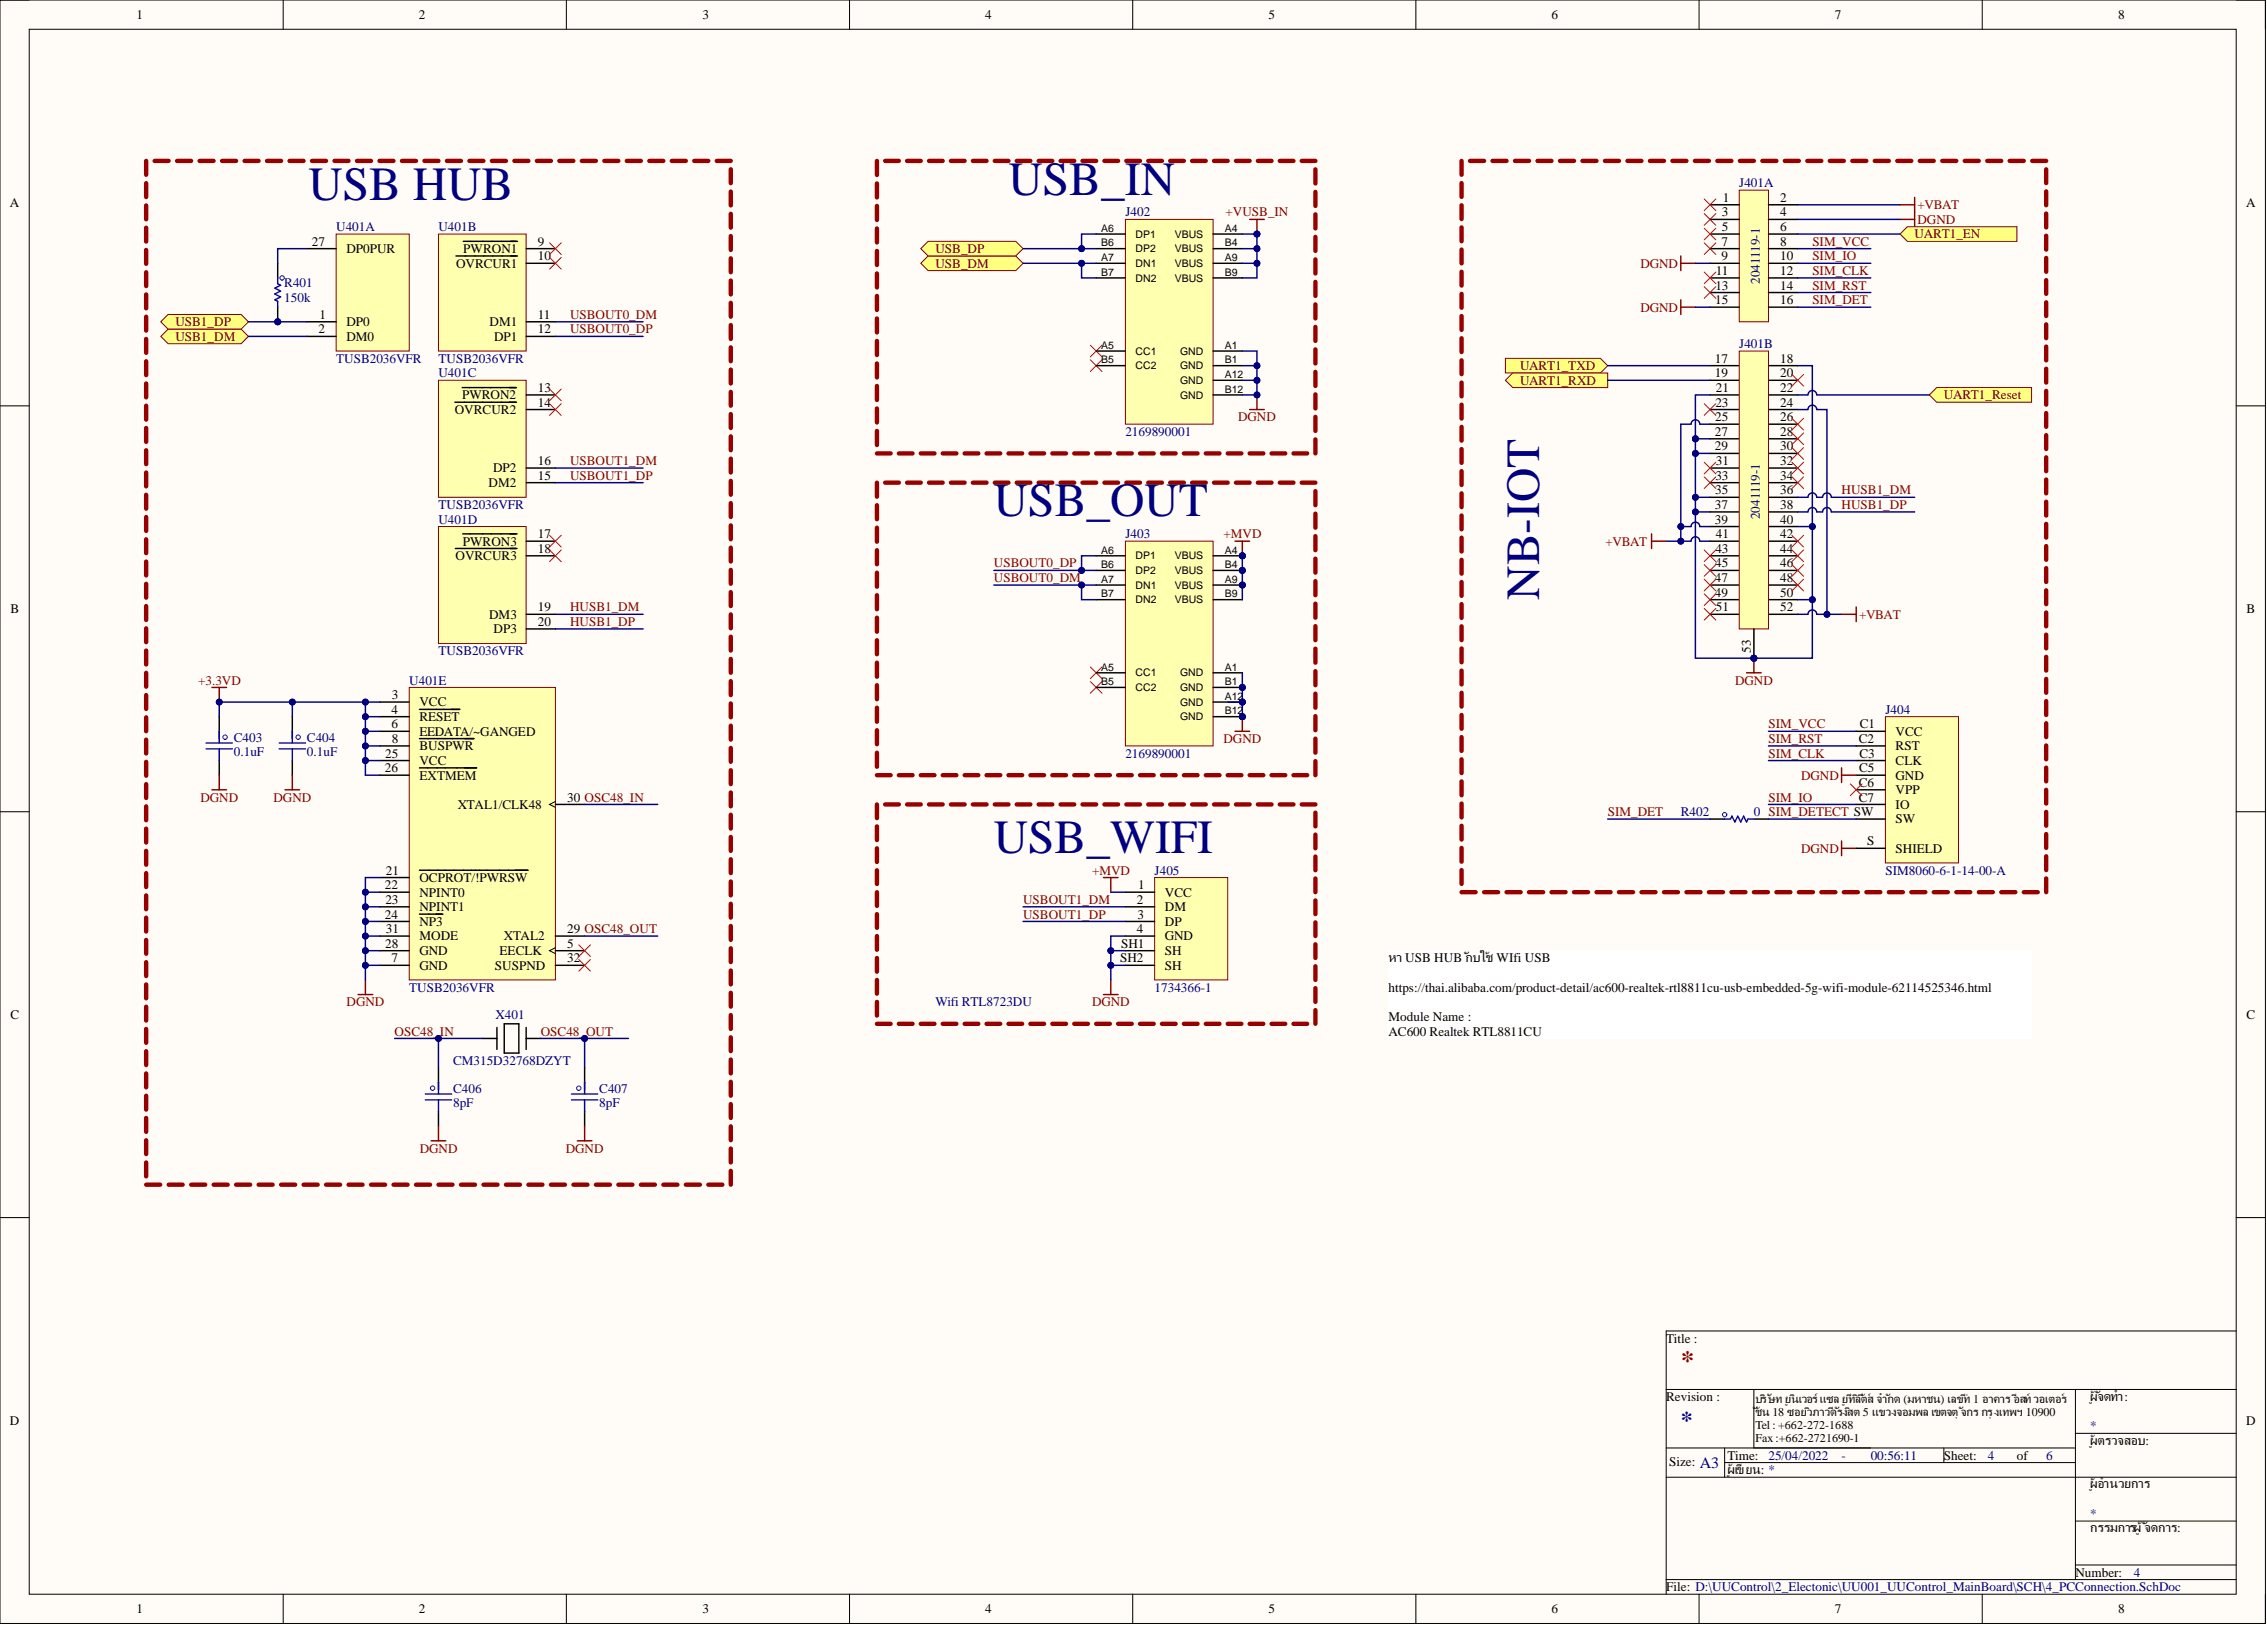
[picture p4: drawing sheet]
<svg xmlns="http://www.w3.org/2000/svg" width="393mm" height="282mm" viewBox="0 0 393 282" stroke-linecap="round" stroke-linejoin="round" font-family="sans-serif">
<defs><g id="words">
<text font-size="8.3" fill="#000080" x="267" y="104" transform="rotate(-90 267 104)">NB-IOT</text>
<g font-size="8.2" fill="#000080">
<text x="53.5" y="34.8">USB HUB</text>
<text x="175" y="33.7">USB_IN</text>
<text x="172.4" y="89.6">USB_OUT</text>
<text x="172.4" y="147.9">USB_WIFI</text>
</g>
<text font-size="4.6" fill="#800000" x="291.6" y="237.5">*</text>
<text font-size="4.1" fill="#000080" x="291.6" y="247.7">*</text>
<text font-size="2.7" fill="#000080" x="294.9" y="254.6">A3</text>
<g font-size="2.3">
<text x="23.7" y="3.3">1</text>
<text x="72.7" y="3.3">2</text>
<text x="121.9" y="3.3">3</text>
<text x="170.9" y="3.3">4</text>
<text x="220.1" y="3.3">5</text>
<text x="269.2" y="3.3">6</text>
<text x="318.3" y="3.3">7</text>
<text x="367.5" y="3.3">8</text>
<text x="1.7" y="36">A</text>
<text x="298.9" y="35">1</text>
<text x="308.9" y="35">2</text>
<text x="389.7" y="36">A</text>
<text x="298.7" y="40.1">5</text>
<text x="298.8" y="37.6">3</text>
<text x="308.9" y="37.6">4</text>
<text x="308.9" y="40.1">6</text>
<text x="54.1" y="42.6">27</text>
<text x="60.1" y="43.9">DP0PUR</text>
<text x="79.1" y="46.4">OVRCUR1</text>
<text x="80.4" y="43.9">PWRON1</text>
<text x="93.3" y="45.2">10</text>
<text x="93.3" y="42.6">9</text>
<text x="297.7" y="47.7">11</text>
<text x="298.7" y="42.6">7</text>
<text x="298.7" y="45.2">9</text>
<text x="308.9" y="42.6">8</text>
<text x="308.9" y="45.2">10</text>
<text x="308.9" y="47.7">12</text>
<text x="297.6" y="52.8">15</text>
<text x="297.6" y="50.2">13</text>
<text x="308.9" y="50.2">14</text>
<text x="308.9" y="52.8">16</text>
<text x="55.2" y="57.8">2</text>
<text x="55.5" y="55.3">1</text>
<text x="60.1" y="59.1">DM0</text>
<text x="60.1" y="56.6">DP0</text>
<text x="85" y="56.6">DM1</text>
<text x="85.7" y="59.1">DP1</text>
<text x="93.3" y="55.3">11</text>
<text x="93.3" y="57.8">12</text>
<text x="297.6" y="62.9">17</text>
<text x="297.6" y="65.5">19</text>
<text x="308.9" y="62.9">18</text>
<text x="308.9" y="65.5">20</text>
<text x="78.9" y="71.8">OVRCUR2</text>
<text x="80.2" y="69.3">PWRON2</text>
<text x="93.3" y="70.5">14</text>
<text x="93.3" y="68">13</text>
<text x="297.6" y="70.5">23</text>
<text x="297.7" y="68">21</text>
<text x="308.9" y="68">22</text>
<text x="308.9" y="70.5">24</text>
<text x="297.6" y="75.6">27</text>
<text x="297.6" y="73.1">25</text>
<text x="308.9" y="73.1">26</text>
<text x="308.9" y="75.6">28</text>
<text x="85.5" y="81.9">DP2</text>
<text x="93.3" y="83.2">15</text>
<text x="93.3" y="80.7">16</text>
<text x="297.6" y="78.1">29</text>
<text x="297.6" y="83.2">33</text>
<text x="297.7" y="80.7">31</text>
<text x="308.9" y="78.1">30</text>
<text x="308.9" y="80.7">32</text>
<text x="308.9" y="83.2">34</text>
<text x="84.8" y="84.5">DM2</text>
<text x="297.6" y="88.3">37</text>
<text x="297.6" y="85.8">35</text>
<text x="308.9" y="85.8">36</text>
<text x="308.9" y="88.3">38</text>
<text x="80.3" y="94.6">PWRON3</text>
<text x="93.3" y="95.9">18</text>
<text x="93.3" y="93.4">17</text>
<text x="297.6" y="90.8">39</text>
<text x="297.6" y="95.9">43</text>
<text x="297.7" y="93.4">41</text>
<text x="308.9" y="90.8">40</text>
<text x="308.9" y="93.4">42</text>
<text x="308.9" y="95.9">44</text>
<text x="79" y="97.2">OVRCUR3</text>
<text x="297.6" y="101">47</text>
<text x="297.6" y="98.4">45</text>
<text x="308.9" y="98.4">46</text>
<text x="308.9" y="101">48</text>
<text x="1.8" y="106.4">B</text>
<text x="84.9" y="107.3">DM3</text>
<text x="93.3" y="106">19</text>
<text x="297.6" y="103.5">49</text>
<text x="297.7" y="106">51</text>
<text x="308.9" y="103.5">50</text>
<text x="308.9" y="106">52</text>
<text x="389.8" y="106.4">B</text>
<text x="85.6" y="109.9">DP3</text>
<text x="93.3" y="108.6">20</text>
<text x="303.8" y="113.2" transform="rotate(-90 303.8 113.2)">53</text>
<text x="67.9" y="123.8">4</text>
<text x="68" y="121.3">3</text>
<text x="72.8" y="125.1">RESET</text>
<text x="72.8" y="122.5">VCC</text>
<text x="66.8" y="131.4">25</text>
<text x="67.9" y="126.3">6</text>
<text x="68" y="128.9">8</text>
<text x="72.8" y="130.1">BUSPWR</text>
<text x="72.8" y="127.6">EEDATA/~GANGED</text>
<text x="322.5" y="128.9">C2</text>
<text x="322.6" y="131.4">C3</text>
<text x="322.7" y="126.3">C1</text>
<text x="328.9" y="127.6">VCC</text>
<text x="328.9" y="130.1">RST</text>
<text x="66.8" y="134">26</text>
<text x="72.8" y="135.2">EXTMEM</text>
<text x="72.8" y="132.7">VCC</text>
<text x="322.5" y="136.5">C6</text>
<text x="322.6" y="134">C5</text>
<text x="328.9" y="132.7">CLK</text>
<text x="328.9" y="135.2">GND</text>
<text x="328.9" y="137.8">VPP</text>
<text x="79.5" y="140.3">XTAL1/CLK48</text>
<text x="98.4" y="139">30 OSC48_IN</text>
<text x="322.5" y="139">C7</text>
<text x="328.9" y="140.3">IO</text>
<text x="328.9" y="142.8">SW</text>
<text x="324" y="146.6">S</text>
<text x="328.9" y="147.9">SHIELD</text>
<text x="66.8" y="154.2">22</text>
<text x="66.9" y="151.7">21</text>
<text x="72.8" y="153">OCPROT/!PWRSW</text>
<text x="72.8" y="155.5">NPINT0</text>
<text x="197.5" y="154.2">1</text>
<text x="202.1" y="155.5">VCC</text>
<text x="66.8" y="159.3">24</text>
<text x="66.9" y="156.8">23</text>
<text x="66.9" y="161.9">31</text>
<text x="72.8" y="160.6">NP3</text>
<text x="72.8" y="158.1">NPINT1</text>
<text x="98.4" y="161.9">29 OSC48_OUT</text>
<text x="197.3" y="156.8">2</text>
<text x="197.3" y="161.9">4</text>
<text x="197.3" y="159.3">3</text>
<text x="202.1" y="158.1">DM</text>
<text x="202.1" y="160.6">DP</text>
<text x="66.8" y="164.4">28</text>
<text x="67.9" y="166.9">7</text>
<text x="72.8" y="163.1">MODE</text>
<text x="72.8" y="165.7">GND</text>
<text x="86.7" y="165.7">EECLK</text>
<text x="87.4" y="163.1">XTAL2</text>
<text x="98.4" y="164.4">5</text>
<text x="98.4" y="166.9">32</text>
<text x="194.3" y="166.9">SH2</text>
<text x="194.5" y="164.4">SH1</text>
<text x="202.1" y="163.1">GND</text>
<text x="202.1" y="165.7">SH</text>
<text x="240.9" y="166.9">หา USB HUB กับใช้ WIfi USB</text>
<text x="72.8" y="168.2">GND</text>
<text x="85.9" y="168.2">SUSPND</text>
<text x="202.1" y="168.2">SH</text>
<text x="240.9" y="172">https://thai.alibaba.com/product-detail/ac600-realtek-rtl8811cu-usb-embedded-5g-wifi-module-62114525346.html</text>
<text x="1.8" y="176.8">C</text>
<text x="240.9" y="177.1">Module Name :</text>
<text x="240.9" y="179.6">AC600 Realtek RTL8811CU</text>
<text x="389.8" y="176.8">C</text>
<text x="289.1" y="232.9">Title :</text>
<text x="289.1" y="243">Revision :</text>
<text x="362.6" y="243">ผู้จัดทำ:</text>
<text x="1.7" y="247.2">D</text>
<text x="362.6" y="250.6">ผู้ตรวจสอบ:</text>
<text x="389.7" y="247.2">D</text>
<text x="289.6" y="254.2">Size:</text>
<text x="299.8" y="253.2">Time:</text>
<text x="299.8" y="255.6">ผู้เขียน: *</text>
<text x="337.3" y="253.2">Sheet:</text>
<text x="350" y="253.2">of</text>
<text x="362.6" y="258.2">ผู้อำนวยการ</text>
<text x="362.6" y="265.8">กรรมการผู้จัดการ:</text>
<text x="360.1" y="273.5">Number:</text>
<text x="23.7" y="279.8">1</text>
<text x="72.7" y="279.8">2</text>
<text x="121.9" y="279.8">3</text>
<text x="170.9" y="279.8">4</text>
<text x="220.1" y="279.8">5</text>
<text x="269.2" y="279.8">6</text>
<text x="289.1" y="276">File: D:\UUControl\2_Electonic\UU001_UUControl_MainBoard\SCH\4_PCConnection.SchDoc</text>
<text x="318.3" y="279.8">7</text>
<text x="367.5" y="279.8">8</text>
</g>
<g font-size="2.3" fill="#000080">
<text x="301.8" y="32.5">J401A</text>
<text x="58.3" y="40.1">U401A</text>
<text x="76.1" y="40.1">U401B</text>
<text x="195.3" y="37.6">J402</text>
<text x="49.3" y="49.9">R401</text>
<text x="49.3" y="52.4">150k</text>
<text x="305.3" y="49.2" transform="rotate(-90 305.3 49.2)">2041119-1</text>
<text x="58.3" y="62.9">TUSB2036VFR</text>
<text x="76.1" y="62.9">TUSB2036VFR</text>
<text x="76.1" y="65.5">U401C</text>
<text x="301.8" y="60.4">J401B</text>
<text x="195.3" y="75.6">2169890001</text>
<text x="76.1" y="88.3">TUSB2036VFR</text>
<text x="76.1" y="90.8">U401D</text>
<text x="195.3" y="93.4">J403</text>
<text x="305.3" y="90.1" transform="rotate(-90 305.3 90.1)">2041119-1</text>
<text x="76.1" y="113.7">TUSB2036VFR</text>
<text x="71" y="118.7">U401E</text>
<text x="327.1" y="123.8">J404</text>
<text x="40.6" y="128.6">C403</text>
<text x="40.6" y="131.2">0.1uF</text>
<text x="53.3" y="128.6">C404</text>
<text x="53.3" y="131.2">0.1uF</text>
<text x="195.3" y="131.4">2169890001</text>
<text x="291.6" y="141.6">R402</text>
<text x="304.3" y="141.6">0 SIM_DETECT SW</text>
<text x="200.3" y="151.7">J405</text>
<text x="327.1" y="151.7">SIM8060-6-1-14-00-A</text>
<text x="71" y="172">TUSB2036VFR</text>
<text x="200.3" y="172">1734366-1</text>
<text x="86" y="176.8">X401</text>
<text x="162.3" y="174.5">Wifi RTL8723DU</text>
<text x="78.6" y="184.7">CM315D32768DZYT</text>
<text x="78.6" y="189.5">C406</text>
<text x="104" y="189.5">C407</text>
<text x="78.6" y="192.1">8pF</text>
<text x="104" y="192.1">8pF</text>
<text x="362.6" y="248.1">*</text>
<text x="306.9" y="253.2">25/04/2022</text>
<text x="319.5" y="253.2">-</text>
<text x="324.6" y="253.2">00:56:11</text>
<text x="344.9" y="253.2">4</text>
<text x="355" y="253.2">6</text>
<text x="362.6" y="263.3">*</text>
<text x="370.2" y="273.5">4</text>
</g>
<g font-size="2.3" fill="#800000">
<text x="212.6" y="37.6">+VUSB_IN</text>
<text x="332.2" y="41.4">UART1_EN</text>
<text x="332.7" y="38.8">DGND</text>
<text x="332.7" y="36.3">+VBAT</text>
<text x="162.3" y="46.4">USB_DM</text>
<text x="162.3" y="43.9">USB_DP</text>
<text x="284.6" y="46.4">DGND</text>
<text x="314.5" y="42.6">SIM_VCC</text>
<text x="314.5" y="45.2">SIM_IO</text>
<text x="314.5" y="47.7">SIM_CLK</text>
<text x="314.5" y="50.2">SIM_RST</text>
<text x="314.5" y="52.8">SIM_DET</text>
<text x="30.4" y="59.1">USB1_DM</text>
<text x="30.4" y="56.6">USB1_DP</text>
<text x="98.9" y="55.3">USBOUT0_DM</text>
<text x="98.9" y="57.8">USBOUT0_DP</text>
<text x="284.6" y="54">DGND</text>
<text x="263.7" y="64.2">UART1_TXD</text>
<text x="263.7" y="66.7">UART1_RXD</text>
<text x="337.3" y="69.3">UART1_Reset</text>
<text x="214.8" y="73.1">DGND</text>
<text x="98.9" y="80.7">USBOUT1_DM</text>
<text x="98.9" y="83.2">USBOUT1_DP</text>
<text x="319.5" y="85.8">HUSB1_DM</text>
<text x="319.5" y="88.3">HUSB1_DP</text>
<text x="212.3" y="93.4">+MVD</text>
<text x="278.6" y="94.6">+VBAT</text>
<text x="172.4" y="101">USBOUT0_DM</text>
<text x="172.4" y="98.4">USBOUT0_DP</text>
<text x="98.9" y="106">HUSB1_DM</text>
<text x="322.6" y="107.3">+VBAT</text>
<text x="98.9" y="108.6">HUSB1_DP</text>
<text x="34.4" y="118.7">+3.3VD</text>
<text x="301.1" y="118.7">DGND</text>
<text x="212.3" y="128.9">DGND</text>
<text x="306.9" y="126.3">SIM_VCC</text>
<text x="306.9" y="131.4">SIM_CLK</text>
<text x="306.9" y="128.9">SIM_RST</text>
<text x="312.5" y="135.2">DGND</text>
<text x="34.8" y="139">DGND</text>
<text x="47.5" y="139">DGND</text>
<text x="279" y="141.6">SIM_DET</text>
<text x="306.9" y="139">SIM_IO</text>
<text x="312.5" y="147.9">DGND</text>
<text x="189.5" y="151.7">+MVD</text>
<text x="177.5" y="156.8">USBOUT1_DM</text>
<text x="177.5" y="159.3">USBOUT1_DP</text>
<text x="60.1" y="174.5">DGND</text>
<text x="68.5" y="179.6">OSC48_IN</text>
<text x="93.8" y="179.6">OSC48_OUT</text>
<text x="189.5" y="174.5">DGND</text>
<text x="72.8" y="199.9">DGND</text>
<text x="98.2" y="199.9">DGND</text>
</g>
<g font-size="2.1">
<text x="304.6" y="243.3">บริษัท ยูนิเวอร์แซล ยูทีลิตี้ส์ จำกัด (มหาชน) เลขที่ 1 อาคาร อีสท์วอเตอร์</text>
<text x="304.6" y="245.6">ชั้น 18 ซอยวิภาวดีรังสิต 5 แขวงจอมพล เขตจตุจักร กรุงเทพฯ 10900</text>
<text x="304.6" y="247.9">Tel : +662-272-1688</text>
<text x="304.6" y="250.2">Fax:+662-2721690-1</text>
</g>
<g font-size="1.8">
<text x="191.1" y="40.2">A6</text>
<text x="197" y="41.2">DP1</text>
<text x="203.8" y="41.2">VBUS</text>
<text x="212.5" y="40.2">A4</text>
<text x="191.1" y="47.8">B7</text>
<text x="191.1" y="42.8">B6</text>
<text x="191.1" y="45.3">A7</text>
<text x="197" y="43.8">DP2</text>
<text x="197" y="46.3">DN1</text>
<text x="203.8" y="43.8">VBUS</text>
<text x="203.8" y="46.3">VBUS</text>
<text x="212.5" y="47.8">B9</text>
<text x="212.5" y="42.8">B4</text>
<text x="212.5" y="45.3">A9</text>
<text x="197" y="48.8">DN2</text>
<text x="203.8" y="48.8">VBUS</text>
<text x="191.1" y="63">B5</text>
<text x="191.1" y="60.5">A5</text>
<text x="197" y="64.1">CC2</text>
<text x="197" y="61.5">CC1</text>
<text x="204.8" y="64.1">GND</text>
<text x="204.8" y="61.5">GND</text>
<text x="212.5" y="65.6">A12</text>
<text x="212.5" y="63">B1</text>
<text x="212.5" y="60.5">A1</text>
<text x="204.8" y="69.1">GND</text>
<text x="204.8" y="66.6">GND</text>
<text x="212.5" y="68.1">B12</text>
<text x="191.1" y="98.6">B6</text>
<text x="191.1" y="101.1">A7</text>
<text x="191.1" y="96">A6</text>
<text x="197" y="99.6">DP2</text>
<text x="197" y="97">DP1</text>
<text x="203.8" y="99.6">VBUS</text>
<text x="203.8" y="97">VBUS</text>
<text x="212.5" y="98.6">B4</text>
<text x="212.5" y="101.1">A9</text>
<text x="212.5" y="96">A4</text>
<text x="191.1" y="103.6">B7</text>
<text x="197" y="104.7">DN2</text>
<text x="197" y="102.1">DN1</text>
<text x="203.8" y="104.7">VBUS</text>
<text x="203.8" y="102.1">VBUS</text>
<text x="212.5" y="103.6">B9</text>
<text x="191.1" y="118.9">B5</text>
<text x="191.1" y="116.3">A5</text>
<text x="197" y="119.9">CC2</text>
<text x="197" y="117.3">CC1</text>
<text x="204.8" y="119.9">GND</text>
<text x="204.8" y="117.3">GND</text>
<text x="212.5" y="118.9">B1</text>
<text x="212.5" y="116.3">A1</text>
<text x="204.8" y="124.9">GND</text>
<text x="204.8" y="122.4">GND</text>
<text x="212.5" y="123.9">B12</text>
<text x="212.5" y="121.4">A12</text>
</g>
</g></defs>
<path d="M0 0h393.1v281.6h-393.1z" fill-rule="evenodd" fill="#fffcf8"/>
<path d="M0 0h393.1v281.6h-393.1z" fill="none" stroke="#000" stroke-width=".17"/>
<path d="M5.1 5.1h382.9v271.4h-382.9z" fill-rule="evenodd" fill="#fffcf8"/>
<g fill="none" stroke="#000" stroke-width=".17">
<path d="M0 0h5.1M5.1 5.1h382.9v271.4h-382.9zM49.1 0v5.1M98.3 0v5.1M147.4 0v5.1M196.5 0v5.1M245.7 0v5.1M294.8 0v5.1M343.9 0v5.1M388 0h5.1v5.1M0 70.4h5.1M388 70.4h5.1"/>
<path d="M0 140.8h5.1M388 140.8h5.1M0 211.2h5.1M388 211.2h5.1M388 230.9h-98.9v45.6M289.1 251.2h71M289.1 256.2h98.9M289.1 241h98.9M299.2 251.2v5M299.2 253.7h60.9M304.3 241v10.2M337.3 251.2v2.5"/>
<path d="M360.1 248.6h27.9M360.1 241v33M49.1 276.5v5.1M98.3 276.5v5.1M147.4 276.5v5.1M196.5 276.5v5.1M245.7 276.5v5.1M289.1 274h98.9M294.8 276.5v5.1M343.9 276.5v5.1M360.1 263.8h27.9M360.1 271.5h27.9"/>
<path d="M393.1 276.5v5.1"/>
</g>
<path d="M329.7 38.1h2.5M332.2 36.8v2.5" fill="none" stroke="#800000" stroke-width=".25"/>
<g fill="none" stroke="#980000" stroke-width=".76">
<path d="M253.6 27.9v2.4M253.6 31.8v2.4M253.6 35.6v2.4M253.6 39.4v2.5M255.1 27.9h2.4M259 27.9h2.4M262.9 27.9h2.4M266.8 27.9h2.4M270.7 27.9h2.4M274.6 27.9h2.4M278.5 27.9h2.4M282.4 27.9h2.4"/>
<path d="M286.3 27.9h2.4M290.2 27.9h2.4M294.1 27.9h2.4M298 27.9h2.4M301.9 27.9h2.4M305.8 27.9h2.4M309.7 27.9h2.4M313.6 27.9h2.4M317.5 27.9h2.4M321.4 27.9h2.4M325.3 27.9h2.4M329.2 27.9h2.4"/>
<path d="M333.1 27.9h2.4M337 27.9h2.4M340.9 27.9h2.4M344.8 27.9h2.4M348.7 27.9h2.4M352.6 27.9h2.4M355 29.4v2.4M355 33.2v2.4M355 37v2.5M253.6 43.3v2.4M253.6 47.1v2.4M253.6 51v2.4"/>
<path d="M253.6 54.8v2.4M253.6 58.7v2.4M355 40.9v2.4M355 44.7v2.4M355 48.6v2.4M355 52.4v2.4M355 56.3v2.4M253.6 62.5v2.4M253.6 66.4v2.4M253.6 70.2v2.4M253.6 74v2.4M253.6 77.9v2.4"/>
<path d="M355 60.1v2.4M355 64v2.4M355 67.8v2.4M355 71.7v2.3M355 75.5v2.4M355 79.3v2.4M253.6 81.7v2.4M253.6 85.6v2.4M253.6 89.4v2.4M253.6 93.3v2.4M253.6 97.1v2.4M355 83.2v2.4"/>
<path d="M355 87v2.4M355 90.9v2.4M355 94.7v2.4M355 98.5v2.5M253.6 101v2.4M253.6 104.8v2.4M253.6 108.6v2.4M253.6 112.5v2.4M253.6 116.3v2.4M355 102.4v2.4M355 106.2v2.4M355 110.1v2.4"/>
<path d="M355 113.9v2.4M355 117.8v2.4M253.6 120.2v2.4M253.6 124v2.4M253.6 127.9v2.4M253.6 131.7v2.4M253.6 135.5v2.4M253.6 139.4v2.4M355 121.6v2.4M355 125.5v2.4M355 129.3v2.4M355 133.2v2.3"/>
<path d="M355 137v2.4M253.6 143.2v2.4M253.6 147.1v2.4M253.6 150.9v2.4M253.6 154.8h2.4M257.5 154.8h2.4M261.4 154.8h2.4M265.3 154.8h2.4M269.2 154.8h2.4M273.1 154.8h2.4M277 154.8h2.5M280.9 154.8h2.5"/>
<path d="M284.8 154.8h2.4M288.7 154.8h2.4M292.6 154.8h2.5M296.5 154.8h2.5M300.4 154.8h2.5M304.3 154.8h2.5M308.2 154.8h2.5M312.1 154.8h2.5M316 154.8h2.5M319.9 154.8h2.5M323.8 154.8h2.5M327.7 154.8h2.5"/>
<path d="M331.6 154.8h2.5M335.5 154.8h2.5M339.4 154.8h2.5M343.3 154.8h2.5M347.2 154.8h2.5M351.1 154.8h2.5M355 140.8v2.4M355 144.7v2.4M355 148.5v2.4M355 152.4v2.4"/>
</g>
<path d="M301.8 33h5.1v22.8h-5.1z" fill-rule="evenodd" fill="#ffffb0"/>
<path d="M301.8 33h5.1v22.8h-5.1z" fill="none" stroke="#800000" stroke-width=".17"/>
<g fill="none" stroke="#000" stroke-width=".25">
<path d="M296.7 35.5h5.1M296.7 38.1h5.1M306.9 35.5h5M306.9 38.1h5M296.7 40.6h5.1M296.7 43.1h5.1M296.7 45.7h5.1M296.7 48.2h5.1M296.7 50.7h5.1M296.7 53.3h5.1M306.9 40.6h5M306.9 43.1h5"/>
<path d="M306.9 45.7h5M306.9 48.2h5M306.9 50.7h5M306.9 53.3h5"/>
</g>
<circle cx="304.3" cy="114.2" r=".51" fill="#000080"/>
<circle cx="304.3" cy="114.2" r=".51" fill="none" stroke="#000080" stroke-width=".17"/>
<g fill="none" stroke="#000" stroke-width=".25">
<path d="M296.7 63.4h5.1M296.7 66h5.1M296.7 68.5h5.1M296.7 71h5.1M296.7 73.6h5.1M296.7 76.1h5.1M296.7 78.6h5.1M306.9 63.4h5M306.9 66h5M306.9 68.5h5M306.9 71h5M306.9 73.6h5"/>
<path d="M306.9 76.1h5M306.9 78.6h5M296.7 81.2h5.1M296.7 83.7h5.1M296.7 86.3h5.1M296.7 88.8h5.1M296.7 91.3h5.1M296.7 93.9h5.1M296.7 96.4h5.1M296.7 98.9h5.1M306.9 81.2h5M306.9 83.7h5"/>
<path d="M306.9 86.3h5M306.9 88.8h5M306.9 91.3h5M306.9 93.9h5M306.9 96.4h5M306.9 98.9h5M296.7 101.5h5.1M296.7 104h5.1M296.7 106.6h5.1M306.9 101.5h5M306.9 104h5M306.9 106.6h5"/>
</g>
<path d="M301.8 60.9h5.1v48.2h-5.1z" fill-rule="evenodd" fill="#ffffb0"/>
<path d="M301.8 60.9h5.1v48.2h-5.1z" fill="none" stroke="#800000" stroke-width=".17"/>
<path d="M304.3 109.1v5.1" fill="none" stroke="#000" stroke-width=".25"/>
<circle cx="304.3" cy="114.2" r=".51" fill="#000080"/>
<circle cx="304.3" cy="114.2" r=".51" fill="none" stroke="#000080" stroke-width=".17"/>
<g fill="none" stroke="#f00" stroke-width=".17">
<path d="M295.7 37l2 2.1M295.7 39.6l2 2M297.7 37l-2 2.1M297.7 39.6l-2 2M295.7 42.1l2 2M295.7 47.2l2 2M295.7 49.7l2 2.1M297.7 42.1l-2 2M297.7 47.2l-2 2M297.7 49.7l-2 2.1M295.7 70l2 2.1M297.7 70l-2 2.1"/>
<path d="M295.7 82.7l2 2M295.7 95.4l2 2M295.7 97.9l2 2.1M297.7 82.7l-2 2M297.7 95.4l-2 2M297.7 97.9l-2 2.1M295.7 100.5l2 2M295.7 103l2 2M295.7 105.5l2 2.1M297.7 100.5l-2 2M297.7 103l-2 2M297.7 105.5l-2 2.1"/>
</g>
<path d="M303 116.7h2.6M304.3 114.2v2.5" fill="none" stroke="#800000" stroke-width=".25"/>
<circle cx="304.3" cy="114.2" r=".51" fill="#000080"/>
<circle cx="304.3" cy="114.2" r=".51" fill="none" stroke="#000080" stroke-width=".17"/>
<g fill="none" stroke="#f00" stroke-width=".17">
<path d="M295.7 34.5l2 2M297.7 34.5l-2 2M310.9 64.9l2 2.1M310.9 72.6l2 2M310.9 75.1l2 2M310.9 77.6l2 2.1M312.9 64.9l-2 2.1M312.9 72.6l-2 2M312.9 75.1l-2 2M312.9 77.6l-2 2.1M295.7 80.2l2 2M297.7 80.2l-2 2"/>
<path d="M310.9 92.9l2 2M310.9 95.4l2 2M310.9 97.9l2 2.1M310.9 80.2l2 2M310.9 82.7l2 2M312.9 92.9l-2 2M312.9 95.4l-2 2M312.9 97.9l-2 2.1M312.9 80.2l-2 2M312.9 82.7l-2 2M310.9 100.5l2 2M312.9 100.5l-2 2"/>
</g>
<path d="M291.6 44.4v2.5M291.6 52v2.5M291.6 45.7h2.6M291.6 53.3h2.6M319.5 145.9v2.5M319.5 147.1h2.6" fill="none" stroke="#800000" stroke-width=".25"/>
<path d="M296.7 142.1h2.5M304.3 142.1h2.6" fill="none" stroke="#000" stroke-width=".25"/>
<path d="M299.2 142.1h1.1l.2-.5 .5 1 .5-1 .5 1 .5-1 .5 1 .3-.5h1" fill="none" stroke="#00f" stroke-width=".25"/>
<circle cx="299.2" cy="141.3" r=".38" fill="none" stroke="#00f" stroke-width=".17"/>
<path d="M327.1 124.3h12.7v25.4h-12.7z" fill-rule="evenodd" fill="#ffffb0"/>
<path d="M327.1 124.3h12.7v25.4h-12.7z" fill="none" stroke="#800000" stroke-width=".17"/>
<path d="M322.1 126.9h5M322.1 129.4h5M322.1 131.9h5M322.1 134.5h5M322.1 137h5M322.1 139.5h5M322.1 142.1h5M322.1 147.1h5" fill="none" stroke="#000" stroke-width=".25"/>
<path d="M321.1 136l2 2M323.1 136l-2 2" fill="none" stroke="#f00" stroke-width=".17"/>
<path d="M319.5 133.2v2.5M319.5 134.5h2.6" fill="none" stroke="#800000" stroke-width=".25"/>
<path d="M330.9 39.3h19.1v2.6h-19.1l-1.2-1.3z" fill-rule="evenodd" fill="#ffff80"/>
<path d="M330.9 39.3h19.1v2.6h-19.1l-1.2-1.3z" fill="none" stroke="#800000" stroke-width=".17"/>
<path d="M261.2 62.2h16.5l1.3 1.2-1.3 1.3h-16.5z" fill-rule="evenodd" fill="#ffff80"/>
<path d="M261.2 62.2h16.5l1.3 1.2-1.3 1.3h-16.5z" fill="none" stroke="#800000" stroke-width=".17"/>
<path d="M262.5 64.7h16.5v2.5h-16.5l-1.3-1.2z" fill-rule="evenodd" fill="#ffff80"/>
<path d="M262.5 64.7h16.5v2.5h-16.5l-1.3-1.2z" fill="none" stroke="#800000" stroke-width=".17"/>
<path d="M336 67.2h16.5v2.6h-16.5l-1.3-1.3z" fill-rule="evenodd" fill="#ffff80"/>
<path d="M336 67.2h16.5v2.6h-16.5l-1.3-1.3z" fill="none" stroke="#800000" stroke-width=".17"/>
<g fill="none" stroke="#980000" stroke-width=".76">
<path d="M152.2 27.9v2.5M152.2 31.8v2.5M152.2 35.7v2.5M152.2 39.6v2.5M153.6 27.9h2.4M157.4 27.9h2.4M161.2 27.9h2.4M165 27.9h2.4M168.8 27.9h2.4M172.6 27.9h2.4M176.4 27.9h2.4M180.2 27.9h2.4"/>
<path d="M184 27.9h2.4M187.8 27.9h2.4M191.6 27.9h2.4M195.4 27.9h2.4M199.2 27.9h2.4M203 27.9h2.4M206.8 27.9h2.4M210.6 27.9h2.4M214.4 27.9h2.4M218.3 27.9h2.3M222.1 27.9h2.3M225.9 27.9h2.3"/>
<path d="M228.2 29.4v2.4M228.2 33.3v2.4M228.2 37.2v2.4M152.2 43.5v2.5M152.2 47.4v2.5M152.2 51.3v2.5M152.2 55.2v2.5M152.2 59.1v2.5M228.2 41.1v2.4M228.2 45v2.4M228.2 48.9v2.4M228.2 52.8v2.4"/>
<path d="M228.2 56.7v2.4M152.2 63v2.5M152.2 66.9v2.5M152.2 70.8v2.5M152.2 74.7v2.5M152.2 78.6h2.3M156 78.6h2.3M159.8 78.6h2.3M163.6 78.6h2.3M167.4 78.6h2.4M171.2 78.6h2.4M175 78.6h2.4"/>
<path d="M178.8 78.6h2.4M182.6 78.6h2.4M186.4 78.6h2.4M190.2 78.6h2.4M194 78.6h2.4M197.8 78.6h2.4M201.6 78.6h2.4M205.4 78.6h2.4M209.2 78.6h2.4M213 78.6h2.4M216.8 78.6h2.4M220.6 78.6h2.4"/>
<path d="M224.4 78.6h2.4M228.2 60.6v2.4M228.2 64.5v2.4M228.2 68.4v2.4M228.2 72.3v2.4M228.2 76.2v2.4"/>
</g>
<path d="M240.9 164.9h111.6v15.2h-111.6z" fill-rule="evenodd" fill="#fff"/>
<path d="M240.9 164.9h111.6v15.2h-111.6z" fill="none" stroke="#fff" stroke-width=".17"/>
<g fill="none" stroke="#980000" stroke-width=".76">
<path d="M25.4 27.9v2.4M25.4 31.8v2.4M25.4 35.6v2.4M25.4 39.5v2.4M26.8 27.9h2.5M30.7 27.9h2.5M34.6 27.9h2.5M38.5 27.9h2.5M42.4 27.9h2.5M46.3 27.9h2.5M50.2 27.9h2.5M54.1 27.9h2.5"/>
<path d="M58 27.9h2.5M61.9 27.9h2.5M65.8 27.9h2.5M69.7 27.9h2.5M73.6 27.9h2.5M77.5 27.9h2.5M81.4 27.9h2.5M85.3 27.9h2.5M89.2 27.9h2.5M93.1 27.9h2.5M97.1 27.9h2.4M101 27.9h2.4"/>
<path d="M104.9 27.9h2.4M108.8 27.9h2.4M112.7 27.9h2.4M116.6 27.9h2.4M120.5 27.9h2.4M124.4 27.9h2.4M126.8 29.4v2.4M126.8 33.2v2.4M126.8 37.1v2.4M25.4 43.4v2.4M25.4 47.2v2.4M25.4 51.1v2.4"/>
<path d="M25.4 54.9v2.4M25.4 58.8v2.4M126.8 40.9v2.5M126.8 44.8v2.4M126.8 48.7v2.4M126.8 52.5v2.4M126.8 56.4v2.4M25.4 62.7v2.4M25.4 66.5v2.4M25.4 70.4v2.4M25.4 74.2v2.5M25.4 78.1v2.4"/>
<path d="M126.8 60.2v2.5M126.8 64.1v2.4M126.8 68v2.4M126.8 71.8v2.4M126.8 75.7v2.4M126.8 79.5v2.5M25.4 82v2.4M25.4 85.8v2.4M25.4 89.7v2.4M25.4 93.5v2.5M25.4 97.4v2.4M126.8 83.4v2.4"/>
<path d="M126.8 87.3v2.4M126.8 91.1v2.4M126.8 95v2.4M126.8 98.8v2.5M25.4 101.3v2.4M25.4 105.1v2.4M25.4 109v2.4M25.4 112.8v2.5M25.4 116.7v2.4M126.8 102.7v2.4M126.8 106.6v2.4M126.8 110.4v2.4"/>
<path d="M126.8 114.3v2.4M126.8 118.2v2.4M25.4 120.6v2.4M25.4 124.4v2.4M25.4 128.3v2.4M25.4 132.1v2.5M25.4 136v2.4M25.4 139.9v2.4M126.8 122v2.4M126.8 125.9v2.4M126.8 129.7v2.4M126.8 133.6v2.4"/>
<path d="M126.8 137.5v2.4M25.4 143.7v2.4M25.4 147.6v2.4M25.4 151.4v2.5M25.4 155.3v2.4M25.4 159.2v2.4M126.8 141.3v2.4M126.8 145.2v2.4M126.8 149v2.4M126.8 152.9v2.4M126.8 156.8v2.4M25.4 163v2.4"/>
<path d="M25.4 166.9v2.4M25.4 170.8v2.4M25.4 174.6v2.4M25.4 178.5v2.4M126.8 160.6v2.4M126.8 164.5v2.4M126.8 168.3v2.5M126.8 172.2v2.4M126.8 176.1v2.4M126.8 179.9v2.4M25.4 182.3v2.4M25.4 186.2v2.4"/>
<path d="M25.4 190.1v2.4M25.4 193.9v2.4M25.4 197.8v2.4M126.8 183.8v2.4M126.8 187.6v2.5M126.8 191.5v2.4M126.8 195.4v2.4M126.8 199.2v2.4M25.4 201.6v2.5M25.4 205.5h2.4M29.3 205.5h2.4M33.2 205.5h2.4"/>
<path d="M37.1 205.5h2.4M41 205.5h2.4M44.9 205.5h2.4M48.8 205.5h2.4M52.7 205.5h2.4M56.6 205.5h2.4M60.5 205.5h2.4M64.4 205.5h2.4M68.3 205.5h2.4M72.2 205.5h2.4M76.1 205.5h2.4M80 205.5h2.4"/>
<path d="M83.9 205.5h2.4M87.8 205.5h2.4M91.7 205.5h2.4M95.6 205.5h2.4M99.5 205.5h2.4M103.4 205.5h2.4M107.3 205.5h2.4M111.2 205.5h2.4M115.1 205.5h2.4M119 205.5h2.4M122.9 205.5h2.4M126.8 203.1v2.4"/>
</g>
<path d="M58.3 40.6h12.7v20.3h-12.7z" fill-rule="evenodd" fill="#ffffb0"/>
<path d="M58.3 40.6h12.7v20.3h-12.7z" fill="none" stroke="#800000" stroke-width=".17"/>
<path d="M53.3 58.4h5M53.3 55.8h5M53.3 43.1h5" fill="none" stroke="#000" stroke-width=".25"/>
<path d="M76.1 40.6h15.2v20.3h-15.2z" fill-rule="evenodd" fill="#ffffb0"/>
<path d="M76.1 40.6h15.2v20.3h-15.2z" fill="none" stroke="#800000" stroke-width=".17"/>
<path d="M79.1 44.4h10.7M80.4 41.9h9.4M91.3 45.7h5.1M91.3 55.8h5.1M91.3 58.4h5.1M91.3 43.1h5.1" fill="none" stroke="#000" stroke-width=".25"/>
<path d="M76.1 66h15.2v20.3h-15.2z" fill-rule="evenodd" fill="#ffffb0"/>
<path d="M76.1 66h15.2v20.3h-15.2z" fill="none" stroke="#800000" stroke-width=".17"/>
<path d="M78.9 69.8h10.7M80.2 67.2h9.4M91.3 71h5.1M91.3 68.5h5.1M91.3 83.7h5.1M91.3 81.2h5.1" fill="none" stroke="#000" stroke-width=".25"/>
<path d="M76.1 91.3h15.2v20.3h-15.2z" fill-rule="evenodd" fill="#ffffb0"/>
<path d="M76.1 91.3h15.2v20.3h-15.2z" fill="none" stroke="#800000" stroke-width=".17"/>
<path d="M79 95.1h10.7M80.3 92.6h9.4M91.3 96.4h5.1M91.3 93.9h5.1M91.3 106.6h5.1M91.3 109.1h5.1" fill="none" stroke="#000" stroke-width=".25"/>
<path d="M71 119.2h25.4v50.8h-25.4z" fill-rule="evenodd" fill="#ffffb0"/>
<path d="M71 119.2h25.4v50.8h-25.4z" fill="none" stroke="#800000" stroke-width=".17"/>
<g fill="none" stroke="#000" stroke-width=".25">
<path d="M38 124.3v3.8M38 131.9v2.6M50.7 124.3v3.8M50.7 131.9v2.6M65.9 129.4h5.1M65.9 134.5h5.1M65.9 124.3h5.1M65.9 126.9h5.1M65.9 131.9h5.1M65.9 121.8h5.1M72.8 128.1h9.4M72.8 133.2h9.9"/>
<path d="M72.8 123h7M96.4 139.5h5M65.9 159.8h5.1M65.9 152.2h5.1M65.9 154.8h5.1M65.9 157.3h5.1M72.8 158.6h4.1M72.8 151h18.8M65.9 162.4h5.1M65.9 164.9h5.1M65.9 167.4h5.1M96.4 162.4h5"/>
<path d="M96.4 164.9h5M96.4 167.4h5"/>
</g>
<path d="M96.4 139l-1 .5 1 .5M96.4 164.4l-1 .5 1 .5" fill="none" stroke="#000" stroke-width=".17"/>
<g fill="none" stroke="#f00" stroke-width=".17">
<path d="M95.4 42.1l2 2M95.4 44.7l2 2M97.4 42.1l-2 2M97.4 44.7l-2 2M95.4 67.5l2 2M95.4 70l2 2.1M97.4 67.5l-2 2M97.4 70l-2 2.1M95.4 92.9l2 2M95.4 95.4l2 2M97.4 92.9l-2 2M97.4 95.4l-2 2"/>
<path d="M100.4 163.9l2.1 2M100.4 166.4l2.1 2.1M102.5 163.9l-2.1 2M102.5 166.4l-2.1 2.1"/>
</g>
<path d="M36.8 119.2h2.5M38 119.2v2.6M36.8 137h2.5M38 134.5v2.5M49.5 137h2.5M50.7 134.5v2.5M62.1 172.5h2.6M63.4 170v2.5" fill="none" stroke="#800000" stroke-width=".25"/>
<g fill="none" stroke="#00f" stroke-width=".17">
<circle cx="39.1" cy="127.9" r=".38"/>
<circle cx="51.7" cy="127.9" r=".38"/>
</g>
<path d="M35.8 129.9h4.5M35.8 128.9h4.5M38 126.9v2M38 129.9v2M48.4 129.9h4.6M48.4 128.9h4.6M50.7 126.9v2M50.7 129.9v2" fill="none" stroke="#00f" stroke-width=".25"/>
<circle cx="38" cy="121.8" r=".51" fill="#000080"/>
<circle cx="38" cy="121.8" r=".51" fill="none" stroke="#000080" stroke-width=".17"/>
<path d="M214.3 126.9h2.5M215.6 124.3v2.6" fill="none" stroke="#800000" stroke-width=".25"/>
<circle cx="215.6" cy="124.3" r=".51" fill="#000080"/>
<circle cx="215.6" cy="124.3" r=".51" fill="none" stroke="#000080" stroke-width=".17"/>
<path d="M189.2 118.2l2 2.1M189.2 115.7l2 2M191.2 118.2l-2 2.1M191.2 115.7l-2 2" fill="none" stroke="#f00" stroke-width=".17"/>
<g fill="none" stroke="#980000" stroke-width=".76">
<path d="M152.2 83.7v2.5M152.2 87.6v2.5M152.2 91.5v2.5M152.2 95.4v2.5M152.2 99.3v2.5M153.6 83.7h2.4M157.4 83.7h2.4M161.2 83.7h2.4M165 83.7h2.4M168.8 83.7h2.4M172.6 83.7h2.4M176.4 83.7h2.4"/>
<path d="M180.2 83.7h2.4M184 83.7h2.4M187.8 83.7h2.4M191.6 83.7h2.4M195.4 83.7h2.4M199.2 83.7h2.4M203 83.7h2.4M206.8 83.7h2.4M210.6 83.7h2.4M214.4 83.7h2.4M218.3 83.7h2.3M222.1 83.7h2.3"/>
<path d="M225.9 83.7h2.3M228.2 85.2v2.4M228.2 89.1v2.4M228.2 93v2.4M228.2 96.9v2.4M152.2 103.2v2.5M152.2 107.1v2.5M152.2 111v2.5M152.2 114.9v2.5M152.2 118.9v2.4M228.2 100.8v2.4M228.2 104.7v2.4"/>
<path d="M228.2 108.6v2.4M228.2 112.5v2.4M228.2 116.4v2.5M152.2 122.8v2.4M152.2 126.7v2.4M152.2 130.6v2.4M152.2 134.5h2.3M156 134.5h2.3M159.8 134.5h2.3M163.6 134.5h2.3M167.4 134.5h2.4M171.2 134.5h2.4"/>
<path d="M175 134.5h2.4M178.8 134.5h2.4M182.6 134.5h2.4M186.4 134.5h2.4M190.2 134.5h2.4M194 134.5h2.4M197.8 134.5h2.4M201.6 134.5h2.4M205.4 134.5h2.4M209.2 134.5h2.4M213 134.5h2.4M216.8 134.5h2.4"/>
<path d="M220.6 134.5h2.4M224.4 134.5h2.4M228.2 120.3v2.5M228.2 124.2v2.5M228.2 128.1v2.5M228.2 132v2.5"/>
</g>
<circle cx="215.6" cy="124.3" r=".51" fill="#000080"/>
<circle cx="215.6" cy="124.3" r=".51" fill="none" stroke="#000080" stroke-width=".17"/>
<circle cx="215.6" cy="121.8" r=".51" fill="#000080"/>
<circle cx="215.6" cy="121.8" r=".51" fill="none" stroke="#000080" stroke-width=".17"/>
<circle cx="215.6" cy="98.9" r=".51" fill="#000080"/>
<circle cx="215.6" cy="98.9" r=".51" fill="none" stroke="#000080" stroke-width=".17"/>
<circle cx="215.6" cy="119.2" r=".51" fill="#000080"/>
<circle cx="215.6" cy="119.2" r=".51" fill="none" stroke="#000080" stroke-width=".17"/>
<circle cx="215.6" cy="101.5" r=".51" fill="#000080"/>
<circle cx="215.6" cy="101.5" r=".51" fill="none" stroke="#000080" stroke-width=".17"/>
<circle cx="215.6" cy="96.4" r=".51" fill="#000080"/>
<circle cx="215.6" cy="96.4" r=".51" fill="none" stroke="#000080" stroke-width=".17"/>
<path d="M195.3 93.9h15.2v35.5h-15.2z" fill-rule="evenodd" fill="#ffffb0"/>
<path d="M195.3 93.9h15.2v35.5h-15.2z" fill="none" stroke="#800000" stroke-width=".17"/>
<path d="M210.5 124.3h5.1" fill="none" stroke="#000" stroke-width=".25"/>
<circle cx="215.6" cy="124.3" r=".51" fill="#000080"/>
<circle cx="215.6" cy="124.3" r=".51" fill="none" stroke="#000080" stroke-width=".17"/>
<path d="M210.5 121.8h5.1" fill="none" stroke="#000" stroke-width=".25"/>
<circle cx="215.6" cy="121.8" r=".51" fill="#000080"/>
<circle cx="215.6" cy="121.8" r=".51" fill="none" stroke="#000080" stroke-width=".17"/>
<path d="M190.2 98.9h5.1M210.5 98.9h5.1M190.2 104h5.1M190.2 119.2h5.1M210.5 104h5.1" fill="none" stroke="#000" stroke-width=".25"/>
<circle cx="215.6" cy="98.9" r=".51" fill="#000080"/>
<circle cx="215.6" cy="98.9" r=".51" fill="none" stroke="#000080" stroke-width=".17"/>
<path d="M210.5 119.2h5.1" fill="none" stroke="#000" stroke-width=".25"/>
<circle cx="215.6" cy="119.2" r=".51" fill="#000080"/>
<circle cx="215.6" cy="119.2" r=".51" fill="none" stroke="#000080" stroke-width=".17"/>
<path d="M210.5 101.5h5.1" fill="none" stroke="#000" stroke-width=".25"/>
<circle cx="215.6" cy="101.5" r=".51" fill="#000080"/>
<circle cx="215.6" cy="101.5" r=".51" fill="none" stroke="#000080" stroke-width=".17"/>
<path d="M190.2 96.4h5.1M210.5 96.4h5.1M190.2 101.5h5.1M190.2 116.7h5.1" fill="none" stroke="#000" stroke-width=".25"/>
<circle cx="215.6" cy="96.4" r=".51" fill="#000080"/>
<circle cx="215.6" cy="96.4" r=".51" fill="none" stroke="#000080" stroke-width=".17"/>
<path d="M210.5 116.7h5.1" fill="none" stroke="#000" stroke-width=".25"/>
<path d="M216.8 71h2.6M218.1 68.5v2.5" fill="none" stroke="#800000" stroke-width=".25"/>
<circle cx="218.1" cy="68.5" r=".51" fill="#000080"/>
<circle cx="218.1" cy="68.5" r=".51" fill="none" stroke="#000080" stroke-width=".17"/>
<path d="M189.2 59.9l2 2M191.2 59.9l-2 2M189.2 62.4l2 2M191.2 62.4l-2 2" fill="none" stroke="#f00" stroke-width=".17"/>
<path d="M216.8 38.1h2.6M218.1 38.1v2.5" fill="none" stroke="#800000" stroke-width=".25"/>
<circle cx="218.1" cy="40.6" r=".51" fill="#000080"/>
<circle cx="218.1" cy="40.6" r=".51" fill="none" stroke="#000080" stroke-width=".17"/>
<path d="M195.3 38.1h15.2v35.5h-15.2z" fill-rule="evenodd" fill="#ffffb0"/>
<path d="M195.3 38.1h15.2v35.5h-15.2z" fill="none" stroke="#800000" stroke-width=".17"/>
<g fill="none" stroke="#000" stroke-width=".25">
<path d="M190.2 48.2h5.1M190.2 43.1h5.1M190.2 45.7h5.1M190.2 40.6h5.1M210.5 48.2h5.1M210.5 43.1h5.1M210.5 45.7h5.1M210.5 40.6h5.1M190.2 63.4h5.1M190.2 60.9h5.1M210.5 68.5h5.1M210.5 66h5.1"/>
<path d="M210.5 63.4h5.1M210.5 60.9h5.1"/>
</g>
<path d="M161 44.4h15.2l1.3 1.3-1.3 1.2h-15.2l-1.2-1.2z" fill-rule="evenodd" fill="#ffff80"/>
<path d="M161 44.4h15.2l1.3 1.3-1.3 1.2h-15.2l-1.2-1.2z" fill="none" stroke="#800000" stroke-width=".17"/>
<path d="M161 41.9h15.2l1.3 1.2-1.3 1.3h-15.2l-1.2-1.3z" fill-rule="evenodd" fill="#ffff80"/>
<path d="M161 41.9h15.2l1.3 1.2-1.3 1.3h-15.2l-1.2-1.3z" fill="none" stroke="#800000" stroke-width=".17"/>
<path d="M29.2 57.1h12.6l1.3 1.3-1.3 1.2h-12.6l-1.3-1.2z" fill-rule="evenodd" fill="#ffff80"/>
<path d="M29.2 57.1h12.6l1.3 1.3-1.3 1.2h-12.6l-1.3-1.2z" fill="none" stroke="#800000" stroke-width=".17"/>
<path d="M29.2 54.5h12.6l1.3 1.3-1.3 1.3h-12.6l-1.3-1.3z" fill-rule="evenodd" fill="#ffff80"/>
<path d="M29.2 54.5h12.6l1.3 1.3-1.3 1.3h-12.6l-1.3-1.3z" fill="none" stroke="#800000" stroke-width=".17"/>
<circle cx="48.2" cy="55.8" r=".51" fill="#000080"/>
<circle cx="48.2" cy="55.8" r=".51" fill="none" stroke="#000080" stroke-width=".17"/>
<path d="M48.2 45.7v2.5M48.2 53.3v2.5" fill="none" stroke="#000" stroke-width=".25"/>
<circle cx="48.2" cy="55.8" r=".51" fill="#000080"/>
<circle cx="48.2" cy="55.8" r=".51" fill="none" stroke="#000080" stroke-width=".17"/>
<path d="M48.2 48.2v1l.5 .3-1 .5 1 .5-1 .5 1 .5-1 .5 .5 .3v1" fill="none" stroke="#00f" stroke-width=".25"/>
<circle cx="48.9" cy="48.2" r=".38" fill="none" stroke="#00f" stroke-width=".17"/>
<g fill="none" stroke="#980000" stroke-width=".76">
<path d="M152.2 139.5v2.4M153.6 139.5h2.4M157.4 139.5h2.4M161.2 139.5h2.4M165 139.5h2.4M168.8 139.5h2.4M172.6 139.5h2.4M176.4 139.5h2.4M180.2 139.5h2.4M184 139.5h2.4M187.8 139.5h2.4M191.6 139.5h2.4"/>
<path d="M195.4 139.5h2.4M199.2 139.5h2.4M203 139.5h2.4M206.8 139.5h2.4M210.6 139.5h2.4M214.4 139.5h2.4M218.3 139.5h2.3M222.1 139.5h2.3M225.9 139.5h2.3M152.2 143.3v2.4M152.2 147.1v2.4M152.2 151v2.3"/>
<path d="M152.2 154.8v2.3M152.2 158.6v2.3M228.2 141v2.3M228.2 144.8v2.3M228.2 148.6v2.4M228.2 152.4v2.4M228.2 156.2v2.4M228.2 160v2.4M152.2 162.4v2.3M152.2 166.2v2.4M152.2 170v2.4M152.2 173.8v2.4"/>
<path d="M152.2 177.6h2.3M156 177.6h2.3M159.8 177.6h2.3M163.6 177.6h2.3M167.4 177.6h2.4M171.2 177.6h2.4M175 177.6h2.4M178.8 177.6h2.4M182.6 177.6h2.4M186.4 177.6h2.4M190.2 177.6h2.4M194 177.6h2.4"/>
<path d="M197.8 177.6h2.4M201.6 177.6h2.4M205.4 177.6h2.4M209.2 177.6h2.4M213 177.6h2.4M216.8 177.6h2.4M220.6 177.6h2.4M224.4 177.6h2.4M228.2 163.8v2.4M228.2 167.6v2.4M228.2 171.4v2.4M228.2 175.2v2.4"/>
</g>
<path d="M214.3 93.9h2.5M215.6 93.9v2.5" fill="none" stroke="#800000" stroke-width=".25"/>
<circle cx="215.6" cy="96.4" r=".51" fill="#000080"/>
<circle cx="215.6" cy="96.4" r=".51" fill="none" stroke="#000080" stroke-width=".17"/>
<path d="M200.3 152.2h12.7v17.8h-12.7z" fill-rule="evenodd" fill="#ffffb0"/>
<path d="M200.3 152.2h12.7v17.8h-12.7z" fill="none" stroke="#800000" stroke-width=".17"/>
<g fill="none" stroke="#000" stroke-width=".25">
<path d="M195.3 154.8h5M195.3 157.3h5M195.3 159.8h5M86.2 178.2v3.8M87.5 177.6h2.5v5.1h-2.5zM91.3 178.2v3.8M195.3 162.4h5M195.3 164.9h5M195.3 167.4h5M76.1 185.2v3.8M76.1 192.8v2.5M83.7 180.1h2.5"/>
<path d="M91.3 180.1h2.5M101.4 185.2v3.8M101.4 192.8v2.5"/>
</g>
<path d="M191.5 152.2h2.5M192.7 152.2v2.6M191.5 172.5h2.5M192.7 170v2.5M74.8 197.9h2.5M76.1 195.3v2.6M100.2 197.9h2.5M101.4 195.3v2.6" fill="none" stroke="#800000" stroke-width=".25"/>
<g fill="none" stroke="#00f" stroke-width=".17">
<circle cx="75.1" cy="188.8" r=".38"/>
<circle cx="100.4" cy="188.8" r=".38"/>
</g>
<path d="M73.8 190.8h4.6M73.8 189.8h4.6M76.1 187.7v2.1M76.1 190.8v2M99.2 190.8h4.5M99.2 189.8h4.5M101.4 187.7v2.1M101.4 190.8v2" fill="none" stroke="#00f" stroke-width=".25"/>
<path d="M311.9 35.5h17.8M311.9 38.1h17.8M311.9 40.6h17.8M279 66h17.7M279 63.4h17.7M294.2 76.1h2.5" fill="none" stroke="#000080" stroke-width=".25"/>
<circle cx="294.2" cy="76.1" r=".51" fill="#000080"/>
<circle cx="294.2" cy="76.1" r=".51" fill="none" stroke="#000080" stroke-width=".17"/>
<path d="M294.2 78.6h2.5" fill="none" stroke="#000080" stroke-width=".25"/>
<circle cx="294.2" cy="78.7" r=".51" fill="#000080"/>
<circle cx="294.2" cy="78.7" r=".51" fill="none" stroke="#000080" stroke-width=".17"/>
<path d="M294.2 76.1v10.2h2.5" fill="none" stroke="#000080" stroke-width=".25"/>
<circle cx="294.2" cy="76.1" r=".51" fill="#000080"/>
<circle cx="294.2" cy="76.1" r=".51" fill="none" stroke="#000080" stroke-width=".17"/>
<circle cx="294.2" cy="78.7" r=".51" fill="#000080"/>
<circle cx="294.2" cy="78.7" r=".51" fill="none" stroke="#000080" stroke-width=".17"/>
<circle cx="294.2" cy="86.3" r=".51" fill="#000080"/>
<circle cx="294.2" cy="86.3" r=".51" fill="none" stroke="#000080" stroke-width=".17"/>
<path d="M296.7 68.5h-2.5v7.6" fill="none" stroke="#000080" stroke-width=".25"/>
<circle cx="294.2" cy="76.1" r=".51" fill="#000080"/>
<circle cx="294.2" cy="76.1" r=".51" fill="none" stroke="#000080" stroke-width=".17"/>
<path d="M311.9 63.4h2.6v27.9h-2.6" fill="none" stroke="#000080" stroke-width=".25"/>
<circle cx="314.5" cy="91.3" r=".51" fill="#000080"/>
<circle cx="314.5" cy="91.3" r=".51" fill="none" stroke="#000080" stroke-width=".17"/>
<path d="M314.5 91.3v12.7h-2.6" fill="none" stroke="#000080" stroke-width=".25"/>
<circle cx="314.5" cy="91.3" r=".51" fill="#000080"/>
<circle cx="314.5" cy="91.3" r=".51" fill="none" stroke="#000080" stroke-width=".17"/>
<circle cx="314.5" cy="104" r=".51" fill="#000080"/>
<circle cx="314.5" cy="104" r=".51" fill="none" stroke="#000080" stroke-width=".17"/>
<path d="M294.2 86.3v27.9h10.1" fill="none" stroke="#000080" stroke-width=".25"/>
<circle cx="294.2" cy="86.3" r=".51" fill="#000080"/>
<circle cx="294.2" cy="86.3" r=".51" fill="none" stroke="#000080" stroke-width=".17"/>
<circle cx="294.2" cy="88.8" r=".51" fill="#000080"/>
<circle cx="294.2" cy="88.8" r=".51" fill="none" stroke="#000080" stroke-width=".17"/>
<circle cx="304.3" cy="114.2" r=".51" fill="#000080"/>
<circle cx="304.3" cy="114.2" r=".51" fill="none" stroke="#000080" stroke-width=".17"/>
<path d="M314.5 104v10.2h-10.2" fill="none" stroke="#000080" stroke-width=".25"/>
<circle cx="314.5" cy="104" r=".51" fill="#000080"/>
<circle cx="314.5" cy="104" r=".51" fill="none" stroke="#000080" stroke-width=".17"/>
<circle cx="304.3" cy="114.2" r=".51" fill="#000080"/>
<circle cx="304.3" cy="114.2" r=".51" fill="none" stroke="#000080" stroke-width=".17"/>
<g fill="none" stroke="#000080" stroke-width=".25">
<path d="M294.2 45.7h2.5M294.2 53.3h2.5M311.9 43.1h12.7M311.9 45.7h12.7M311.9 48.2h12.7M311.9 50.7h12.7M311.9 53.3h12.7M311.9 68.5h1.8a.76 .76 0 0 1 .8-.8 .76 .76 0 0 1 .7 .8h19.5M294.2 88.8h2.5M306.9 126.9h15.2M306.9 129.4h15.2M306.9 131.9h15.2"/>
<path d="M306.9 139.5h15.2M306.9 142.1h15.2"/>
</g>
<circle cx="294.2" cy="88.8" r=".51" fill="#000080"/>
<circle cx="294.2" cy="88.8" r=".51" fill="none" stroke="#000080" stroke-width=".17"/>
<path d="M311.9 71h1.8a.76 .76 0 0 1 .8-.7 .76 .76 0 0 1 .7 .7h1.8v35.6h-1.8a.76 .76 0 0 0-.7-.8 .76 .76 0 0 0-.8 .8h-1.8" fill="none" stroke="#000080" stroke-width=".25"/>
<circle cx="317" cy="106.6" r=".51" fill="#000080"/>
<circle cx="317" cy="106.6" r=".51" fill="none" stroke="#000080" stroke-width=".17"/>
<path d="M317 106.6h2.5M279 142.1h17.7" fill="none" stroke="#000080" stroke-width=".25"/>
<circle cx="317" cy="106.6" r=".51" fill="#000080"/>
<circle cx="317" cy="106.6" r=".51" fill="none" stroke="#000080" stroke-width=".17"/>
<path d="M296.7 73.6h-1.8a.76 .76 0 0 0-.7-.8 .76 .76 0 0 0-.8 .8h-1.8v20.3h-2.5" fill="none" stroke="#000080" stroke-width=".25"/>
<circle cx="291.6" cy="91.3" r=".51" fill="#000080"/>
<circle cx="291.6" cy="91.3" r=".51" fill="none" stroke="#000080" stroke-width=".17"/>
<circle cx="291.6" cy="93.9" r=".51" fill="#000080"/>
<circle cx="291.6" cy="93.9" r=".51" fill="none" stroke="#000080" stroke-width=".17"/>
<path d="M291.6 93.9h1.8a.76 .76 0 0 1 .8-.8 .76 .76 0 0 1 .7 .8h1.8" fill="none" stroke="#000080" stroke-width=".25"/>
<circle cx="291.6" cy="93.9" r=".51" fill="#000080"/>
<circle cx="291.6" cy="93.9" r=".51" fill="none" stroke="#000080" stroke-width=".17"/>
<path d="M291.6 91.3h1.8a.76 .76 0 0 1 .8-.7 .76 .76 0 0 1 .7 .7h1.8" fill="none" stroke="#000080" stroke-width=".25"/>
<circle cx="291.6" cy="91.3" r=".51" fill="#000080"/>
<circle cx="291.6" cy="91.3" r=".51" fill="none" stroke="#000080" stroke-width=".17"/>
<path d="M311.9 86.3h1.8a.76 .76 0 0 1 .8-.8 .76 .76 0 0 1 .7 .8h1a.76 .76 0 0 1 .8-.8 .76 .76 0 0 1 .8 .8h14.4M311.9 88.8h1.8a.76 .76 0 0 1 .8-.8 .76 .76 0 0 1 .7 .8h1a.76 .76 0 0 1 .8-.8 .76 .76 0 0 1 .8 .8h14.4M65.9 167.4h-2.5v2.6" fill="none" stroke="#000080" stroke-width=".25"/>
<circle cx="63.4" cy="167.4" r=".51" fill="#000080"/>
<circle cx="63.4" cy="167.4" r=".51" fill="none" stroke="#000080" stroke-width=".17"/>
<path d="M65.9 164.9h-2.5v2.5" fill="none" stroke="#000080" stroke-width=".25"/>
<circle cx="63.4" cy="164.9" r=".51" fill="#000080"/>
<circle cx="63.4" cy="164.9" r=".51" fill="none" stroke="#000080" stroke-width=".17"/>
<circle cx="63.4" cy="167.4" r=".51" fill="#000080"/>
<circle cx="63.4" cy="167.4" r=".51" fill="none" stroke="#000080" stroke-width=".17"/>
<path d="M65.9 162.4h-2.5v2.5" fill="none" stroke="#000080" stroke-width=".25"/>
<circle cx="63.4" cy="162.4" r=".51" fill="#000080"/>
<circle cx="63.4" cy="162.4" r=".51" fill="none" stroke="#000080" stroke-width=".17"/>
<circle cx="63.4" cy="164.9" r=".51" fill="#000080"/>
<circle cx="63.4" cy="164.9" r=".51" fill="none" stroke="#000080" stroke-width=".17"/>
<path d="M65.9 159.8h-2.5v2.6" fill="none" stroke="#000080" stroke-width=".25"/>
<circle cx="63.4" cy="159.8" r=".51" fill="#000080"/>
<circle cx="63.4" cy="159.8" r=".51" fill="none" stroke="#000080" stroke-width=".17"/>
<circle cx="63.4" cy="162.4" r=".51" fill="#000080"/>
<circle cx="63.4" cy="162.4" r=".51" fill="none" stroke="#000080" stroke-width=".17"/>
<path d="M65.9 157.3h-2.5v2.5" fill="none" stroke="#000080" stroke-width=".25"/>
<circle cx="63.4" cy="157.3" r=".51" fill="#000080"/>
<circle cx="63.4" cy="157.3" r=".51" fill="none" stroke="#000080" stroke-width=".17"/>
<circle cx="63.4" cy="159.8" r=".51" fill="#000080"/>
<circle cx="63.4" cy="159.8" r=".51" fill="none" stroke="#000080" stroke-width=".17"/>
<path d="M65.9 154.8h-2.5v2.5" fill="none" stroke="#000080" stroke-width=".25"/>
<circle cx="63.4" cy="154.8" r=".51" fill="#000080"/>
<circle cx="63.4" cy="154.8" r=".51" fill="none" stroke="#000080" stroke-width=".17"/>
<circle cx="63.4" cy="157.3" r=".51" fill="#000080"/>
<circle cx="63.4" cy="157.3" r=".51" fill="none" stroke="#000080" stroke-width=".17"/>
<path d="M65.9 152.2h-2.5v2.6" fill="none" stroke="#000080" stroke-width=".25"/>
<circle cx="63.4" cy="154.8" r=".51" fill="#000080"/>
<circle cx="63.4" cy="154.8" r=".51" fill="none" stroke="#000080" stroke-width=".17"/>
<path d="M65.9 121.8h-2.5v2.5" fill="none" stroke="#000080" stroke-width=".25"/>
<circle cx="63.4" cy="121.8" r=".51" fill="#000080"/>
<circle cx="63.4" cy="121.8" r=".51" fill="none" stroke="#000080" stroke-width=".17"/>
<circle cx="63.4" cy="124.3" r=".51" fill="#000080"/>
<circle cx="63.4" cy="124.3" r=".51" fill="none" stroke="#000080" stroke-width=".17"/>
<path d="M65.9 124.3h-2.5v2.6" fill="none" stroke="#000080" stroke-width=".25"/>
<circle cx="63.4" cy="124.3" r=".51" fill="#000080"/>
<circle cx="63.4" cy="124.3" r=".51" fill="none" stroke="#000080" stroke-width=".17"/>
<circle cx="63.4" cy="126.9" r=".51" fill="#000080"/>
<circle cx="63.4" cy="126.9" r=".51" fill="none" stroke="#000080" stroke-width=".17"/>
<path d="M65.9 126.9h-2.5v2.5" fill="none" stroke="#000080" stroke-width=".25"/>
<circle cx="63.4" cy="126.9" r=".51" fill="#000080"/>
<circle cx="63.4" cy="126.9" r=".51" fill="none" stroke="#000080" stroke-width=".17"/>
<circle cx="63.4" cy="129.4" r=".51" fill="#000080"/>
<circle cx="63.4" cy="129.4" r=".51" fill="none" stroke="#000080" stroke-width=".17"/>
<path d="M65.9 129.4h-2.5v2.5" fill="none" stroke="#000080" stroke-width=".25"/>
<circle cx="63.4" cy="129.4" r=".51" fill="#000080"/>
<circle cx="63.4" cy="129.4" r=".51" fill="none" stroke="#000080" stroke-width=".17"/>
<circle cx="63.4" cy="131.9" r=".51" fill="#000080"/>
<circle cx="63.4" cy="131.9" r=".51" fill="none" stroke="#000080" stroke-width=".17"/>
<path d="M65.9 131.9h-2.5v2.6h2.5" fill="none" stroke="#000080" stroke-width=".25"/>
<circle cx="63.4" cy="131.9" r=".51" fill="#000080"/>
<circle cx="63.4" cy="131.9" r=".51" fill="none" stroke="#000080" stroke-width=".17"/>
<path d="M63.4 121.8h-25.4v2.5" fill="none" stroke="#000080" stroke-width=".25"/>
<circle cx="63.4" cy="121.8" r=".51" fill="#000080"/>
<circle cx="63.4" cy="121.8" r=".51" fill="none" stroke="#000080" stroke-width=".17"/>
<circle cx="50.7" cy="121.8" r=".51" fill="#000080"/>
<circle cx="50.7" cy="121.8" r=".51" fill="none" stroke="#000080" stroke-width=".17"/>
<circle cx="38" cy="121.8" r=".51" fill="#000080"/>
<circle cx="38" cy="121.8" r=".51" fill="none" stroke="#000080" stroke-width=".17"/>
<path d="M50.7 121.8v2.5" fill="none" stroke="#000080" stroke-width=".25"/>
<circle cx="50.7" cy="121.8" r=".51" fill="#000080"/>
<circle cx="50.7" cy="121.8" r=".51" fill="none" stroke="#000080" stroke-width=".17"/>
<path d="M96.4 106.6h15.2M96.4 109.1h15.2M190.2 101.5h-2.5v2.5h2.5" fill="none" stroke="#000080" stroke-width=".25"/>
<circle cx="187.7" cy="101.5" r=".51" fill="#000080"/>
<circle cx="187.7" cy="101.5" r=".51" fill="none" stroke="#000080" stroke-width=".17"/>
<path d="M190.2 96.4h-2.5v2.5h2.5" fill="none" stroke="#000080" stroke-width=".25"/>
<circle cx="187.7" cy="98.9" r=".51" fill="#000080"/>
<circle cx="187.7" cy="98.9" r=".51" fill="none" stroke="#000080" stroke-width=".17"/>
<path d="M172.4 98.9h15.3" fill="none" stroke="#000080" stroke-width=".25"/>
<circle cx="187.7" cy="98.9" r=".51" fill="#000080"/>
<circle cx="187.7" cy="98.9" r=".51" fill="none" stroke="#000080" stroke-width=".17"/>
<path d="M172.4 101.5h15.3" fill="none" stroke="#000080" stroke-width=".25"/>
<circle cx="187.7" cy="101.5" r=".51" fill="#000080"/>
<circle cx="187.7" cy="101.5" r=".51" fill="none" stroke="#000080" stroke-width=".17"/>
<path d="M190.2 45.7h-2.5v2.5h2.5" fill="none" stroke="#000080" stroke-width=".25"/>
<circle cx="187.7" cy="45.7" r=".51" fill="#000080"/>
<circle cx="187.7" cy="45.7" r=".51" fill="none" stroke="#000080" stroke-width=".17"/>
<path d="M190.2 40.6h-2.5v2.5h2.5" fill="none" stroke="#000080" stroke-width=".25"/>
<circle cx="187.7" cy="43.1" r=".51" fill="#000080"/>
<circle cx="187.7" cy="43.1" r=".51" fill="none" stroke="#000080" stroke-width=".17"/>
<path d="M177.5 43.1h10.2" fill="none" stroke="#000080" stroke-width=".25"/>
<circle cx="187.7" cy="43.1" r=".51" fill="#000080"/>
<circle cx="187.7" cy="43.1" r=".51" fill="none" stroke="#000080" stroke-width=".17"/>
<path d="M177.5 45.7h10.2" fill="none" stroke="#000080" stroke-width=".25"/>
<circle cx="187.7" cy="45.7" r=".51" fill="#000080"/>
<circle cx="187.7" cy="45.7" r=".51" fill="none" stroke="#000080" stroke-width=".17"/>
<path d="M215.6 45.7h2.5" fill="none" stroke="#000080" stroke-width=".25"/>
<circle cx="218.1" cy="45.7" r=".51" fill="#000080"/>
<circle cx="218.1" cy="45.7" r=".51" fill="none" stroke="#000080" stroke-width=".17"/>
<path d="M215.6 43.1h2.5" fill="none" stroke="#000080" stroke-width=".25"/>
<circle cx="218.1" cy="43.1" r=".51" fill="#000080"/>
<circle cx="218.1" cy="43.1" r=".51" fill="none" stroke="#000080" stroke-width=".17"/>
<path d="M215.6 40.6h2.5" fill="none" stroke="#000080" stroke-width=".25"/>
<circle cx="218.1" cy="40.6" r=".51" fill="#000080"/>
<circle cx="218.1" cy="40.6" r=".51" fill="none" stroke="#000080" stroke-width=".17"/>
<path d="M215.6 66h2.5" fill="none" stroke="#000080" stroke-width=".25"/>
<circle cx="218.1" cy="66" r=".51" fill="#000080"/>
<circle cx="218.1" cy="66" r=".51" fill="none" stroke="#000080" stroke-width=".17"/>
<path d="M215.6 63.4h2.5" fill="none" stroke="#000080" stroke-width=".25"/>
<circle cx="218.1" cy="63.4" r=".51" fill="#000080"/>
<circle cx="218.1" cy="63.4" r=".51" fill="none" stroke="#000080" stroke-width=".17"/>
<path d="M215.6 60.9h2.5v7.6h-2.5" fill="none" stroke="#000080" stroke-width=".25"/>
<circle cx="218.1" cy="68.5" r=".51" fill="#000080"/>
<circle cx="218.1" cy="68.5" r=".51" fill="none" stroke="#000080" stroke-width=".17"/>
<circle cx="218.1" cy="66" r=".51" fill="#000080"/>
<circle cx="218.1" cy="66" r=".51" fill="none" stroke="#000080" stroke-width=".17"/>
<circle cx="218.1" cy="63.4" r=".51" fill="#000080"/>
<circle cx="218.1" cy="63.4" r=".51" fill="none" stroke="#000080" stroke-width=".17"/>
<path d="M218.1 40.6v7.6h-2.5" fill="none" stroke="#000080" stroke-width=".25"/>
<circle cx="218.1" cy="40.6" r=".51" fill="#000080"/>
<circle cx="218.1" cy="40.6" r=".51" fill="none" stroke="#000080" stroke-width=".17"/>
<circle cx="218.1" cy="43.1" r=".51" fill="#000080"/>
<circle cx="218.1" cy="43.1" r=".51" fill="none" stroke="#000080" stroke-width=".17"/>
<circle cx="218.1" cy="45.7" r=".51" fill="#000080"/>
<circle cx="218.1" cy="45.7" r=".51" fill="none" stroke="#000080" stroke-width=".17"/>
<path d="M215.6 96.4v7.6" fill="none" stroke="#000080" stroke-width=".25"/>
<circle cx="215.6" cy="101.5" r=".51" fill="#000080"/>
<circle cx="215.6" cy="101.5" r=".51" fill="none" stroke="#000080" stroke-width=".17"/>
<circle cx="215.6" cy="98.9" r=".51" fill="#000080"/>
<circle cx="215.6" cy="98.9" r=".51" fill="none" stroke="#000080" stroke-width=".17"/>
<circle cx="215.6" cy="96.4" r=".51" fill="#000080"/>
<circle cx="215.6" cy="96.4" r=".51" fill="none" stroke="#000080" stroke-width=".17"/>
<path d="M213 121.8h2.6v2.5" fill="none" stroke="#000080" stroke-width=".25"/>
<circle cx="215.6" cy="121.8" r=".51" fill="#000080"/>
<circle cx="215.6" cy="121.8" r=".51" fill="none" stroke="#000080" stroke-width=".17"/>
<circle cx="215.6" cy="124.3" r=".51" fill="#000080"/>
<circle cx="215.6" cy="124.3" r=".51" fill="none" stroke="#000080" stroke-width=".17"/>
<path d="M215.6 116.7v5.1" fill="none" stroke="#000080" stroke-width=".25"/>
<circle cx="215.6" cy="121.8" r=".51" fill="#000080"/>
<circle cx="215.6" cy="121.8" r=".51" fill="none" stroke="#000080" stroke-width=".17"/>
<circle cx="215.6" cy="119.2" r=".51" fill="#000080"/>
<circle cx="215.6" cy="119.2" r=".51" fill="none" stroke="#000080" stroke-width=".17"/>
<path d="M43.1 55.8h10.2M43.1 58.4h10.2" fill="none" stroke="#000080" stroke-width=".25"/>
<circle cx="48.2" cy="55.8" r=".51" fill="#000080"/>
<circle cx="48.2" cy="55.8" r=".51" fill="none" stroke="#000080" stroke-width=".17"/>
<path d="M53.3 43.1h-5.1v2.6M96.4 55.8h15.2M96.4 58.4h15.2M177.5 157.3h17.8M177.5 159.8h17.8M192.7 154.8h2.6M195.3 162.4h-2.6v2.5h2.6" fill="none" stroke="#000080" stroke-width=".25"/>
<circle cx="192.7" cy="164.9" r=".51" fill="#000080"/>
<circle cx="192.7" cy="164.9" r=".51" fill="none" stroke="#000080" stroke-width=".17"/>
<path d="M192.7 164.9v2.5h2.6" fill="none" stroke="#000080" stroke-width=".25"/>
<circle cx="192.7" cy="167.4" r=".51" fill="#000080"/>
<circle cx="192.7" cy="167.4" r=".51" fill="none" stroke="#000080" stroke-width=".17"/>
<circle cx="192.7" cy="164.9" r=".51" fill="#000080"/>
<circle cx="192.7" cy="164.9" r=".51" fill="none" stroke="#000080" stroke-width=".17"/>
<path d="M192.7 167.4v2.6" fill="none" stroke="#000080" stroke-width=".25"/>
<circle cx="192.7" cy="167.4" r=".51" fill="#000080"/>
<circle cx="192.7" cy="167.4" r=".51" fill="none" stroke="#000080" stroke-width=".17"/>
<path d="M96.4 83.7h15.2M96.4 81.2h15.2M68.5 180.1h7.6v5.1" fill="none" stroke="#000080" stroke-width=".25"/>
<circle cx="76.1" cy="180.1" r=".51" fill="#000080"/>
<circle cx="76.1" cy="180.1" r=".51" fill="none" stroke="#000080" stroke-width=".17"/>
<path d="M101.4 180.1v5.1" fill="none" stroke="#000080" stroke-width=".25"/>
<circle cx="101.4" cy="180.1" r=".51" fill="#000080"/>
<circle cx="101.4" cy="180.1" r=".51" fill="none" stroke="#000080" stroke-width=".17"/>
<path d="M76.1 180.1h7.6" fill="none" stroke="#000080" stroke-width=".25"/>
<circle cx="76.1" cy="180.1" r=".51" fill="#000080"/>
<circle cx="76.1" cy="180.1" r=".51" fill="none" stroke="#000080" stroke-width=".17"/>
<path d="M93.8 180.1h15.2" fill="none" stroke="#000080" stroke-width=".25"/>
<circle cx="101.4" cy="180.1" r=".51" fill="#000080"/>
<circle cx="101.4" cy="180.1" r=".51" fill="none" stroke="#000080" stroke-width=".17"/>
<path d="M101.4 139.5h12.7M101.4 162.4h12.7" fill="none" stroke="#000080" stroke-width=".25"/>
<path d="M329.7 35.5h2.5M332.2 34.3v2.5M286.6 92.6v2.5M286.6 93.9h2.5M319.5 106.6h2.6M322.1 105.3v2.5" fill="none" stroke="#800000" stroke-width=".25"/>
<use href="#words"/>
</svg>
